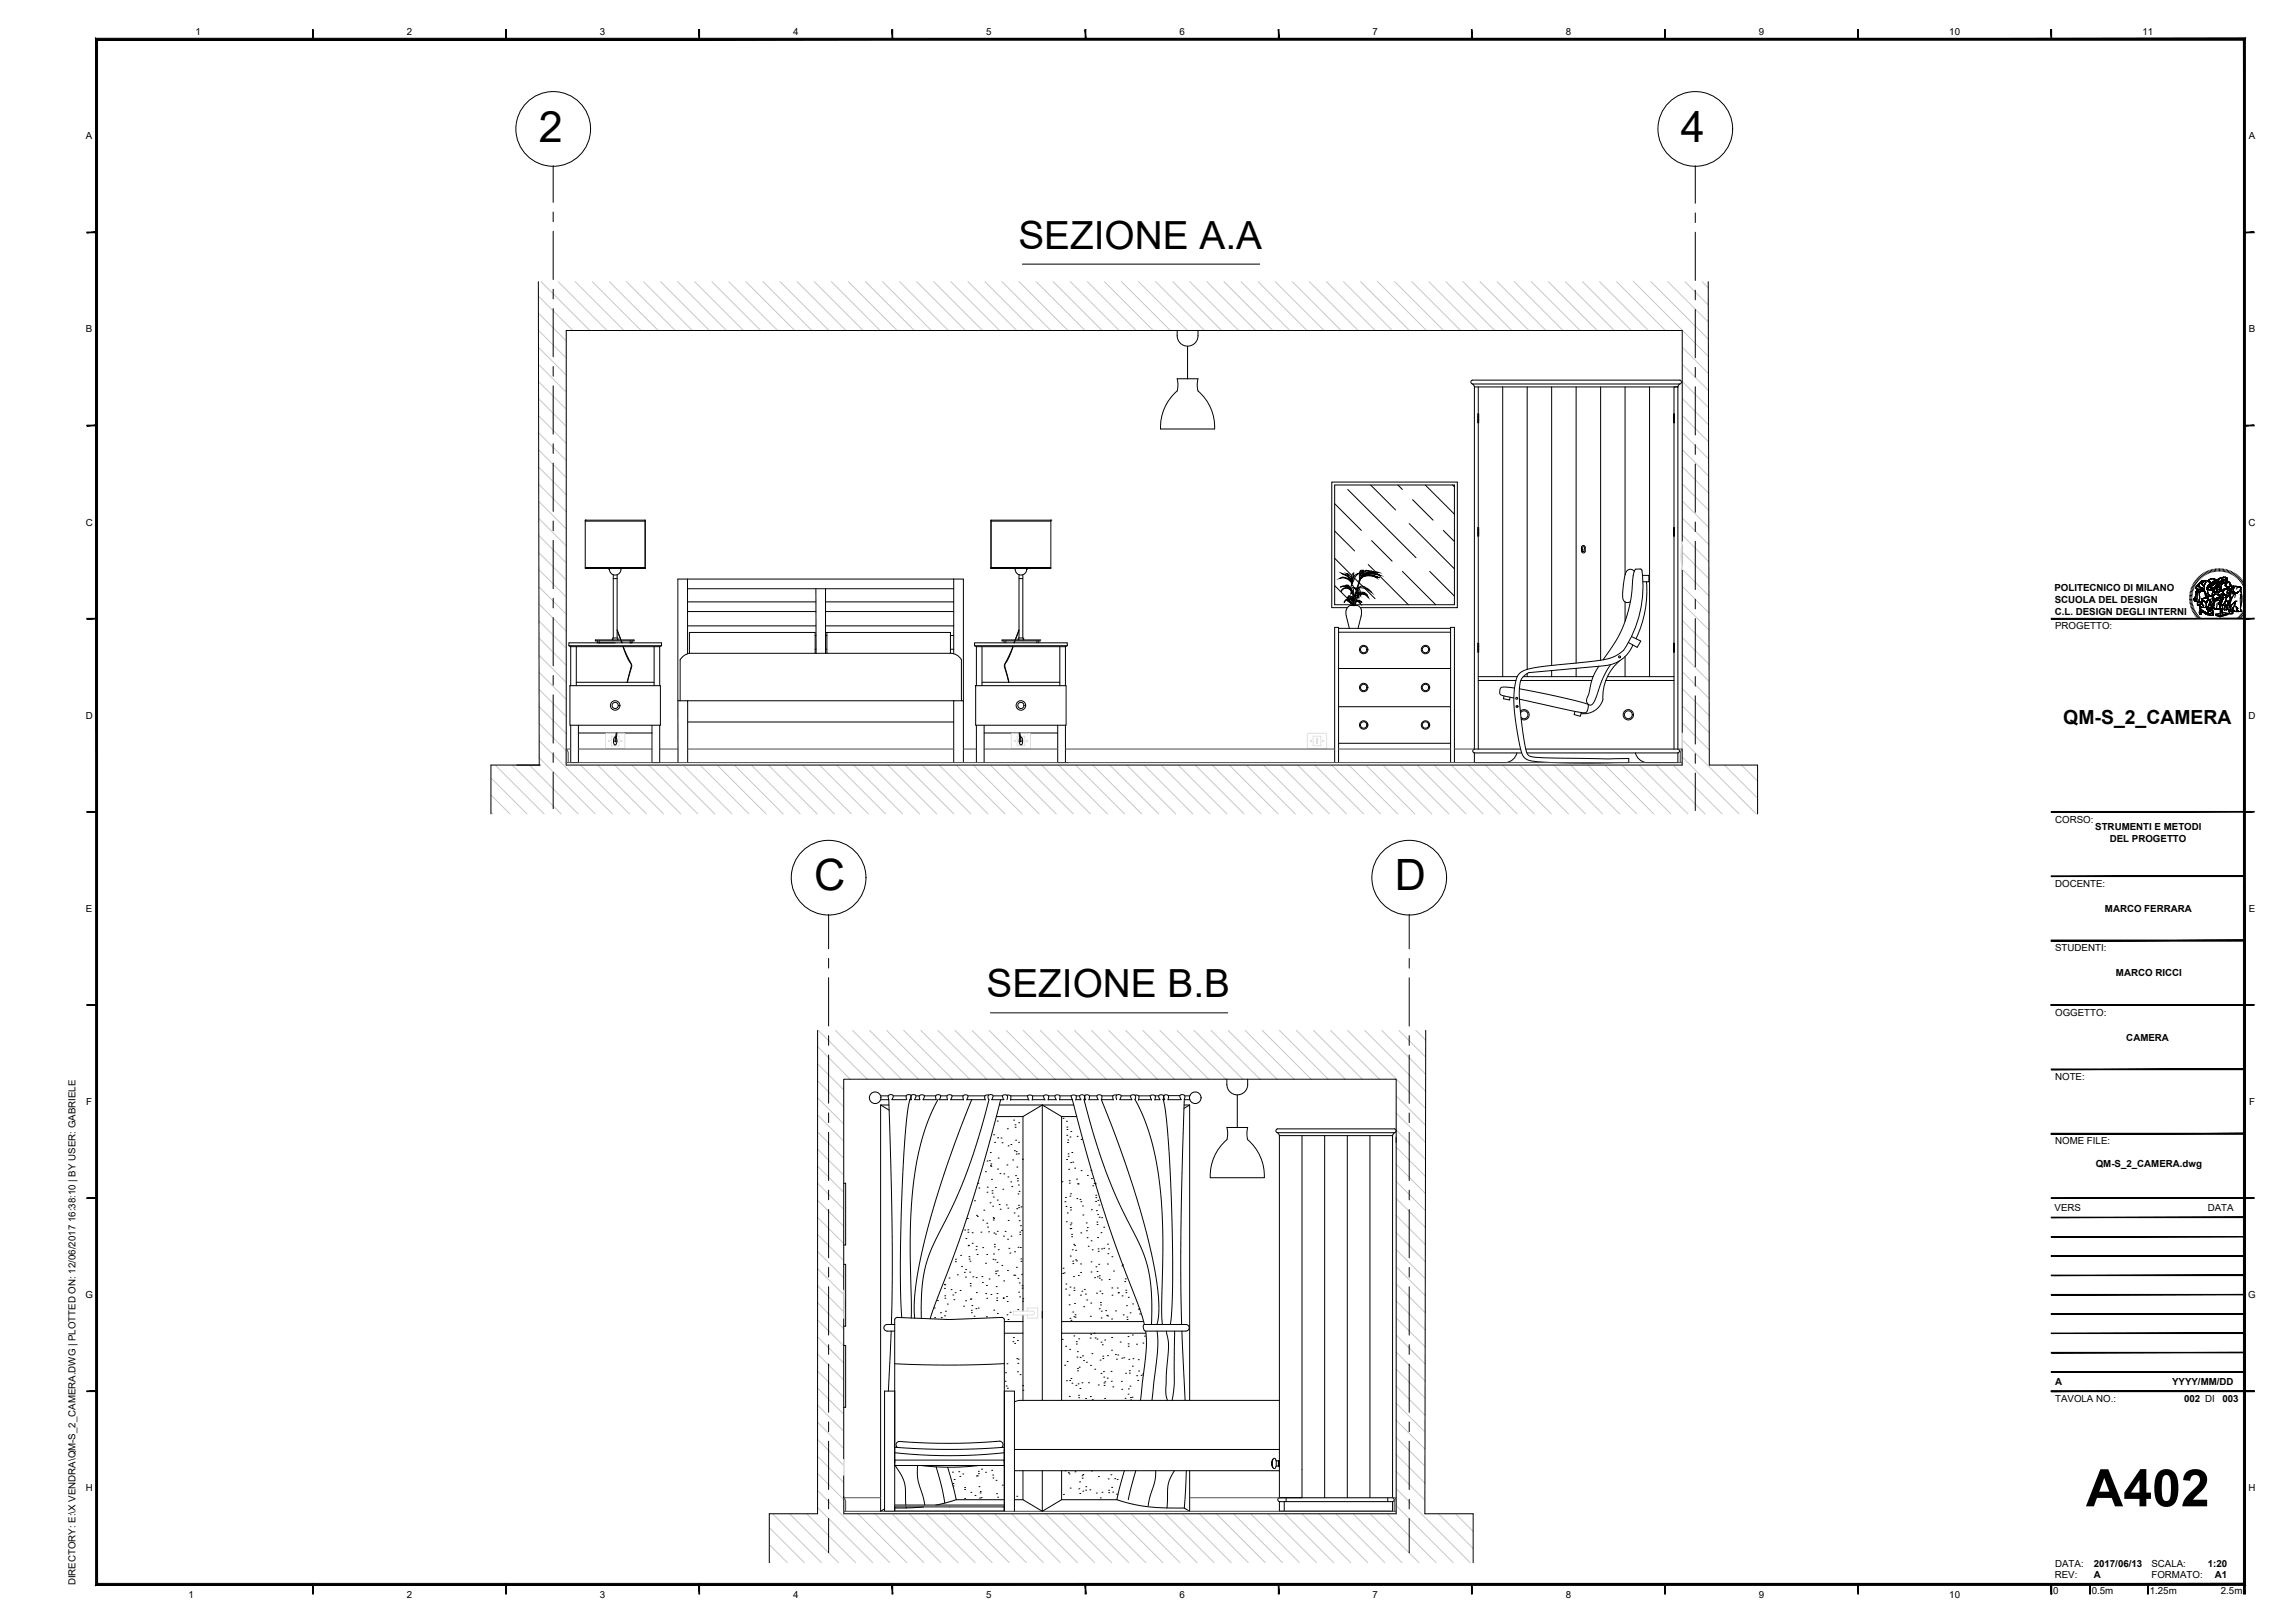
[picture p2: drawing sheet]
<svg xmlns="http://www.w3.org/2000/svg" width="594mm" height="420mm" viewBox="0 0 594 420" stroke-linecap="round" stroke-linejoin="round" font-family="sans-serif">
<defs><g id="words">
<text font-size="13.4" x="540" y="390">A402</text>
<g font-size="11.2">
<text x="139.5" y="36.7">2</text>
<text x="435.1" y="36.7">4</text>
<text x="210.8" y="230.5">C</text>
<text x="361.1" y="230.5">D</text>
</g>
<g font-size="10">
<text x="263.6" y="64.3">SEZIONE A.A</text>
<text x="255.4" y="258.2">SEZIONE B.B</text>
</g>
<text font-size="5" x="534.1" y="187.4">QM-S_2_CAMERA</text>
<g font-size="2.5">
<text x="50.6" y="9">1</text>
<text x="105.3" y="9">2</text>
<text x="155.3" y="9">3</text>
<text x="205.3" y="9">4</text>
<text x="255.3" y="9">5</text>
<text x="305.3" y="9">6</text>
<text x="355.3" y="9">7</text>
<text x="405.3" y="9">8</text>
<text x="455.3" y="9">9</text>
<text x="504.6" y="9">10</text>
<text x="554.6" y="9">11</text>
<text x="22.2" y="36.1">A</text>
<text x="582.1" y="36.1">A</text>
<text x="22.2" y="86.1">B</text>
<text x="582.1" y="86.1">B</text>
<text x="22.2" y="136.1">C</text>
<text x="582.1" y="136.1">C</text>
<text x="531.8" y="153.1">POLITECNICO DI MILANO</text>
<text x="531.9" y="159.1">C.L. DESIGN DEGLI INTERNI</text>
<text x="531.9" y="156.1">SCUOLA DEL DESIGN</text>
<text x="532" y="162.9">PROGETTO:</text>
<text x="22.2" y="186.1">D</text>
<text x="582.1" y="186.1">D</text>
<text x="532" y="213">CORSO:</text>
<text x="542.4" y="214.8">STRUMENTI E METODI</text>
<text x="546.1" y="217.9">DEL PROGETTO</text>
<text x="532" y="229.6">DOCENTE:</text>
<text x="22.2" y="236.1">E</text>
<text x="544.9" y="236.1">MARCO FERRARA</text>
<text x="582.1" y="236.1">E</text>
<text x="532" y="246.3">STUDENTI:</text>
<text x="547.7" y="252.7">MARCO RICCI</text>
<text x="532" y="262.9">OGGETTO:</text>
<text x="550.4" y="269.4">CAMERA</text>
<text x="532" y="279.6">NOTE:</text>
<text x="22.3" y="286.1">F</text>
<text x="582.2" y="286.1">F</text>
<text x="532" y="296.3">NOME FILE:</text>
<text x="542.5" y="302.2">QM-S_2_CAMERA.dwg</text>
<text x="531.9" y="313.6">VERS</text>
<text x="571.5" y="313.6">DATA</text>
<text x="22.1" y="336.1">G</text>
<text x="582" y="336.1">G</text>
<text x="532" y="358.6">A</text>
<text x="562.3" y="358.6">YYYY/MM/DD</text>
<text x="532" y="363.1">TAVOLA NO.:</text>
<text x="565.4" y="363.1">002 DI</text>
<text x="575.3" y="363.1">003</text>
<text x="22.2" y="386.1">H</text>
<text x="582.1" y="386.1">H</text>
<text x="532" y="405.6">DATA:</text>
<text x="542" y="405.5">2017/06/13</text>
<text x="556.9" y="405.6">SCALA:</text>
<text x="571.5" y="405.5">1:20</text>
<text x="19.5" y="410.4" transform="rotate(-90 19.5 410.4)">DIRECTORY: E:\X VENDRA\QM-S_2_CAMERA.DWG | PLOTTED ON: 12/06/2017 16:38:10 | BY USER: GABRIELE</text>
<text x="48.8" y="413.6">1</text>
<text x="105.3" y="413.6">2</text>
<text x="155.3" y="413.6">3</text>
<text x="205.3" y="413.6">4</text>
<text x="255.3" y="413.6">5</text>
<text x="305.3" y="413.6">6</text>
<text x="355.3" y="413.6">7</text>
<text x="405.3" y="413.6">8</text>
<text x="455.3" y="413.6">9</text>
<text x="504.6" y="413.6">10</text>
<text x="531.5" y="412.7">0</text>
<text x="531.9" y="408.5">REV:</text>
<text x="541.5" y="412.7">0.5m</text>
<text x="542" y="408.6">A</text>
<text x="556.5" y="412.7">1.25m</text>
<text x="556.9" y="408.6">FORMATO:</text>
<text x="573.4" y="408.6">A1</text>
<text x="574.9" y="412.7">2.5m</text>
</g>
</g></defs>
<!-- layer: A-FURN -->
<g fill="none" stroke="#c7c8ca" stroke-width=".26">
<path d="M139.4 76.6l8.9 9M140.1 72.9l12.6 12.7M144.5 72.9l12.6 12.7M148.9 72.9l12.6 12.7M153.3 72.9l12.7 12.7M157.7 72.9l12.7 12.7M162.2 72.9l12.6 12.7M166.6 72.9l12.6 12.7M171 72.9l12.6 12.7M175.4 72.9l12.7 12.7M179.8 72.9l12.7 12.7M184.3 72.9l12.6 12.7"/>
<path d="M188.7 72.9l12.6 12.7M193.1 72.9l12.6 12.7M197.5 72.9l12.6 12.7M201.9 72.9l12.7 12.7M206.4 72.9l12.6 12.7M210.8 72.9l12.6 12.7M215.2 72.9l12.6 12.7M219.6 72.9l12.6 12.7M224 72.9l12.7 12.7M228.4 72.9l12.7 12.7M232.9 72.9l12.6 12.7M237.3 72.9l12.6 12.7"/>
<path d="M241.7 72.9l12.6 12.7M246.1 72.9l12.7 12.7M250.5 72.9l12.7 12.7M255 72.9l12.6 12.7M259.4 72.9l12.6 12.7M263.8 72.9l12.6 12.7M268.2 72.9l12.7 12.7M272.6 72.9l12.7 12.7M277.1 72.9l12.6 12.7M281.5 72.9l12.6 12.7M285.9 72.9l12.6 12.7M290.3 72.9l12.7 12.7"/>
<path d="M294.7 72.9l12.7 12.7M299.2 72.9l12.6 12.7M303.6 72.9l12.6 12.7M308 72.9l12.6 12.7M312.4 72.9l12.7 12.7M316.8 72.9l12.7 12.7M321.3 72.9l12.6 12.7M325.7 72.9l12.6 12.7M330.1 72.9l12.6 12.7M334.5 72.9l12.7 12.7M338.9 72.9l12.7 12.7M343.4 72.9l12.6 12.7"/>
<path d="M347.8 72.9l12.6 12.7M352.2 72.9l12.6 12.7M356.6 72.9l12.6 12.7M361 72.9l12.7 12.7M365.4 72.9l12.7 12.7M369.9 72.9l12.6 12.7M374.3 72.9l12.6 12.7M378.7 72.9l12.6 12.7M383.1 72.9l12.7 12.7M387.5 72.9l12.7 12.7M392 72.9l12.6 12.7M396.4 72.9l12.6 12.7"/>
<path d="M400.8 72.9l12.6 12.7M405.2 72.9l12.7 12.7M409.6 72.9l12.7 12.7M414.1 72.9l12.6 12.7M418.5 72.9l12.6 12.7M422.9 72.9l19.3 19.3M427.3 72.9l14.9 14.9M431.7 72.9l10.5 10.5M436.2 72.9l6 6.1M440.6 72.9l1.6 1.6M139.4 81.1l7.2 7.2M139.4 85.5l7.2 7.2"/>
<path d="M139.4 89.9l7.2 7.2M139.4 94.4l7.2 7.1M139.4 98.8l7.2 7.2M435.5 89.9l6.7 6.8M435.5 94.3l6.8 6.8M435.5 98.7l6.8 6.8M139.4 103.2l7.2 7.2M139.4 107.6l7.2 7.2M139.4 112.1l7.2 7.1M139.4 116.5l7.2 7.1M435.5 103.1l6.8 6.9M435.5 107.6l6.8 6.8"/>
<path d="M435.5 112l6.8 6.8M435.5 116.4l6.8 6.9M139.4 120.9l7.2 7.2M139.5 125.3l7.1 7.2M139.5 129.8l7.1 7.1M139.5 134.2l7.1 7.1M139.5 138.6l7.1 7.1M435.5 120.8l6.8 6.9M435.5 125.2l6.8 6.9M435.5 129.7l6.8 6.8M435.5 134.1l6.8 6.9M435.5 138.5l6.8 6.9"/>
<path d="M139.5 143.1l7.1 7M139.5 147.5l7.1 7.1M139.5 151.9l7.1 7.1M139.5 156.3l7.1 7.1M435.5 142.9l6.9 6.9M435.5 147.3l6.9 7M435.5 151.8l6.9 6.9M435.5 156.2l6.9 6.9M139.5 160.8l7.1 7M139.5 165.2l7.1 7M139.5 169.6l7.1 7.1M139.5 174l7.1 7.1"/>
<path d="M139.5 178.5l7.1 7M435.5 160.6l6.9 6.9M435.5 165l6.9 7M435.5 169.4l6.9 7M435.5 173.9l6.9 6.9M435.5 178.3l6.9 7M128.2 198.1l12.6 12.6M132.6 198.1l12.7 12.6M137 198.1l12.7 12.6M139.5 182.9l7.1 7M139.6 187.3l7 7.1M139.6 191.8l18.9 18.9"/>
<path d="M139.6 196.2l14.5 14.5M150.3 198.1l12.6 12.6M154.7 198.1l12.7 12.6M159.1 198.1l12.7 12.6M163.6 198.1l12.6 12.6M168 198.1l12.6 12.6M172.4 198.1l12.6 12.6M176.8 198.1l12.6 12.6M181.2 198.1l12.7 12.6M185.6 198.1l12.7 12.6M190.1 198.1l12.6 12.6M194.5 198.1l12.6 12.6"/>
<path d="M198.9 198.1l12.6 12.6M203.3 198.1l12.7 12.6M207.7 198.1l12.7 12.6M212.2 198.1l12.6 12.6M216.6 198.1l12.6 12.6M221 198.1l12.6 12.6M225.4 198.1l12.7 12.6M229.8 198.1l12.7 12.6M234.3 198.1l12.6 12.6M238.7 198.1l12.6 12.6M243.1 198.1l12.6 12.6M247.5 198.1l12.7 12.6"/>
<path d="M251.9 198.1l12.7 12.6M256.4 198.1l12.6 12.6M260.8 198.1l12.6 12.6M265.2 198.1l12.6 12.6M269.6 198.1l12.7 12.6M274 198.1l12.7 12.6M278.5 198.1l12.6 12.6M282.9 198.1l12.6 12.6M287.3 198.1l12.6 12.6M291.7 198.1l12.7 12.6M296.1 198.1l12.7 12.6M300.6 198.1l12.6 12.6"/>
<path d="M305 198.1l12.6 12.6M309.4 198.1l12.6 12.6M313.8 198.1l12.6 12.6M318.2 198.1l12.7 12.6M322.7 198.1l12.6 12.6M327.1 198.1l12.6 12.6M331.5 198.1l12.6 12.6M335.9 198.1l12.6 12.6M340.3 198.1l12.7 12.6M344.7 198.1l12.7 12.6M349.2 198.1l12.6 12.6M353.6 198.1l12.6 12.6"/>
<path d="M358 198.1l12.6 12.6M362.4 198.1l12.7 12.6M366.8 198.1l12.7 12.6M371.3 198.1l12.6 12.6M375.7 198.1l12.6 12.6M380.1 198.1l12.6 12.6M384.5 198.1l12.7 12.6M388.9 198.1l12.7 12.6M393.4 198.1l12.6 12.6M397.8 198.1l12.6 12.6M402.2 198.1l12.6 12.6M406.6 198.1l12.7 12.6"/>
<path d="M411 198.1l12.7 12.6M415.5 198.1l12.6 12.6M419.9 198.1l12.6 12.6M424.3 198.1l12.6 12.6M428.7 198.1l12.7 12.6M433.1 198.1l12.7 12.6M435.5 182.7l6.9 7M435.5 187.1l7 7M435.5 191.5l19.1 19.2M435.5 196l14.7 14.7M446.4 198.1l8.6 8.5M450.8 198.1l4.2 4.1"/>
<path d="M127.1 201.4l9.3 9.3M127.1 205.8l4.9 4.9M127.1 210.2l.5 .5M211.6 271l8.5 8.4M211.6 275.4l6.8 6.7M211.6 279.8l6.8 6.8M211.8 266.7l12.7 12.7M216.3 266.7l12.6 12.7M220.7 266.7l12.6 12.7M225.1 266.7l12.7 12.7M229.5 266.7l12.7 12.7M233.9 266.7l12.7 12.7"/>
<path d="M238.4 266.7l12.6 12.7M242.8 266.7l12.6 12.7M247.2 266.7l12.6 12.7M251.6 266.7l12.7 12.7M256 266.7l12.7 12.7M260.5 266.7l12.6 12.7M264.9 266.7l12.6 12.7M269.3 266.7l12.6 12.7M273.7 266.7l12.7 12.7M278.1 266.7l12.7 12.7M282.6 266.7l12.6 12.7M287 266.7l12.6 12.7"/>
<path d="M291.4 266.7l12.6 12.7M295.8 266.7l12.7 12.7M300.2 266.7l12.7 12.7M304.7 266.7l12.6 12.7M309.1 266.7l12.6 12.7M313.5 266.7l12.6 12.7M317.9 266.7l12.7 12.7M322.3 266.7l12.7 12.7M326.8 266.7l12.6 12.7M331.2 266.7l12.6 12.7M335.6 266.7l12.6 12.7M340 266.7l12.7 12.7"/>
<path d="M344.4 266.7l12.7 12.7M348.9 266.7l20.1 20.2M353.3 266.7l15.7 15.8M357.7 266.7l11.3 11.4M362.1 266.7l6.9 7M366.5 266.7l2.6 2.6M211.6 284.2l6.8 6.8M211.6 288.6l6.8 6.8M211.6 293.1l6.8 6.7M211.6 297.5l6.8 6.7M361.4 283.7l7.6 7.6M361.4 288.1l7.6 7.6"/>
<path d="M361.4 292.5l7.6 7.6M361.4 297l7.6 7.6M211.6 301.9l6.8 6.8M211.6 306.3l6.8 6.8M211.6 310.7l6.8 6.8M211.6 315.2l6.8 6.7M211.6 319.6l6.8 6.7M361.4 301.4l7.6 7.6M361.4 305.8l7.6 7.6M361.4 310.2l7.6 7.6M361.4 314.6l7.6 7.6M361.4 319.1l7.6 7.5"/>
<path d="M211.6 324l6.8 6.8M211.6 328.4l7 7M211.6 332.8l7 7M211.6 337.2l6.8 6.8M361.4 323.5l7.5 7.5M361.4 327.9l7.5 7.5M361.4 332.3l7.5 7.6M361.4 336.7l7.5 7.6M211.6 341.7l6.8 6.7M211.6 346.1l6.8 6.8M211.6 350.5l6.8 6.8M211.6 354.9l6.8 6.8"/>
<path d="M211.6 359.3l6.8 6.8M361.4 341.2l7.5 7.5M361.4 345.6l7.5 7.5M361.4 350l7.5 7.5M361.4 354.4l7.5 7.5M361.4 358.8l7.5 7.5M211.6 363.8l6.8 6.7M211.6 368.2l6.8 6.7M211.6 372.6l6.8 6.8M211.6 377l6.8 6.8M361.4 363.3l7.5 7.4M361.4 367.7l7.5 7.4"/>
<path d="M361.4 372.1l7.5 7.5M361.4 376.5l7.4 7.5M199.1 395.4l9.1 9.1M199.1 399.9l4.7 4.6M200 391.9l12.6 12.6M204.4 391.9l12.7 12.6M208.8 391.9l12.7 12.6M211.6 381.4l6.8 6.8M211.6 385.9l18.7 18.6M211.6 390.3l14.3 14.2M222.1 391.9l12.6 12.6M226.5 391.9l12.6 12.6"/>
<path d="M230.9 391.9l12.7 12.6M235.3 391.9l12.7 12.6M239.8 391.9l12.6 12.6M244.2 391.9l12.6 12.6M248.6 391.9l12.6 12.6M253 391.9l12.7 12.6M257.4 391.9l12.7 12.6M261.9 391.9l12.6 12.6M266.3 391.9l12.6 12.6M270.7 391.9l12.6 12.6M275.1 391.9l12.7 12.6M279.5 391.9l12.7 12.6"/>
<path d="M284 391.9l12.6 12.6M288.4 391.9l12.6 12.6M292.8 391.9l12.6 12.6M297.2 391.9l12.7 12.6M301.6 391.9l12.7 12.6M306.1 391.9l12.6 12.6M310.5 391.9l12.6 12.6M314.9 391.9l12.6 12.6M319.3 391.9l12.7 12.6M323.7 391.9l12.7 12.6M328.2 391.9l12.6 12.6M332.6 391.9l12.6 12.6"/>
<path d="M337 391.9l12.6 12.6M341.4 391.9l12.7 12.6M345.8 391.9l12.7 12.6M350.3 391.9l12.6 12.6M354.7 391.9l12.6 12.6M359.1 391.9l12.6 12.6M361.4 380.9l7.4 7.5M361.4 385.4l19.2 19.1M361.4 389.8l14.8 14.7M372.3 391.9l9 9M376.8 391.9l4.5 4.6M381.2 391.9l.1 .1"/>
<path d="M199.1 404.3l.3 .2"/>
</g>
<!-- layer: A-WALL-FULL -->
<path d="M139.4 72.9l.2 125.2M442.2 72.9l.3 125.2h12.5v12.6M146.6 85.6h288.9v112.5h-288.9zM139.6 198.1h.1M139.6 198.1h-12.5v12.6M211.6 266.7v125.2h-12.5v12.6M369.1 266.7l-.3 125.2h12.5v12.6M361.4 391.9h-143v-112.5h143v112.5" fill="none" stroke="#000" stroke-width=".26"/>
<!-- layer: PAVIMENTAZIONE -->
<g fill="none" stroke="#4c4c4c" stroke-width=".26">
<path d="M146.6 198.1v-.7h288.9v.7M146.6 193.9v3.5M146.6 193.9h1.1M146.6 193.9l.5 1v2.5M149.7 193.9h19.1M170.8 193.9h4.7M178 193.9h68.9M249.4 193.9h3.3M254.7 193.9h19.1M275.8 193.9h69.7M346.5 193.9h29M376.5 193.9h5.2"/>
<path d="M435.5 193.9l-.5 1v2.5M435.5 193.9v3.5M435.5 193.9h-1.2M218.4 391.9v-.7h143v.7M218.4 387.7h9.6M218.4 387.7v3.5M218.4 387.7l.5 1v2.5M308 387.7h23.2M360.5 387.7h.9M361.4 387.7v3.5M361.4 387.7l-.5 1v2.5"/>
</g>
<!-- layer: A-FURN -->
<g fill="none" stroke="#000" stroke-width=".26">
<path d="M304.7 85.6a3.2 3.2 0 0 0 2.1 3.9 2.69 2.69 0 0 0 3.3-2.6v-1.3M307.4 89.6v8.5M381.2 98.4h53.6M381.2 99.4h53.6M381.2 98.4a.51 .51 0 0 0-.5 .5 .51 .51 0 0 0 .5 .5M381.2 99.4l.5 .8M434.8 99.4l-.5 .8M434.8 98.4a.51 .51 0 0 1 .5 .5 .51 .51 0 0 1-.5 .5M314.4 111.1h-14a12.3 12.3 0 0 1 4.3-9.9l.2-1.6-.2-1.5h5.4l-.2 1.5a2.43 2.43 0 0 0 1 2.3 12.3 12.3 0 0 1 3.5 9.2M382.5 107.2h.3v2.2h-.3zM382.5 107.9h.3M382.5 108.7h.3"/>
<path d="M382.7 100.2v93.7M389 100.2v75M395.3 100.2v73.1M401.7 100.2v72.1M408 100.2v71.5M414.3 100.2v70.7M420.7 100.2v48.6M427 100.2v75M433.2 107.2h.3v2.2h-.3zM433.2 107.9h.3M433.2 108.7h.3M434.3 100.2h-1v93.7"/>
<path d="M434.3 100.2h-52.6v93.7h11.9M434.3 100.2v93.7h-39.3M151.5 134.7v12.5h15.5v-12.5M151.5 134.7h.1M151.5 134.7h15.5M151.5 134.9h15.5M167 134.7v12.5v-.3h-15.5M256.5 134.9h15.5M272 134.7h.1M272 134.7h-15.5v12.5M272 134.7v12.5h-15.5M345.5 125.6h31v31h-31z"/>
<path d="M345.5 130.4l6.9 6.9M345.5 137.5l5.1 5.1M348.9 126.7l17.7 17.7M354.8 125.6l6.4 6.4M355.1 140l5.3 5.3M361.9 125.6l1.1 1.1M364.8 135.5l11.7 11.8M365.7 129.4l5.3 5.3M368.9 125.6l7.6 7.5M373.6 137.3l2.9 2.9M376 125.6l.5 .4M382.5 136.5v2.3h.3v-2.3"/>
<path d="M382.5 137.2h.3M382.5 137.9h.3M382.5 138h.3M433.2 136.5v2.3h.3v-2.3M433.2 137.2h.3M433.2 137.9h.3M433.2 138h.3M151.5 144.7h.1M157.6 147.2l.2 .1M157.8 147.2v.2M158.7 149.8h1.1M158.7 148.8v16.4"/>
<path d="M159.8 148.8v16.4M160.7 147.2a1.5 1.5 0 0 1-1.3 1.7 1.5 1.5 0 0 1-1.6-1.5M178 149.9h68.9M178 152.4h68.9M178 155.8h33.2M178 158.3h33.2M211.2 152.4l.1 16.7M213.7 152.4v16.7M213.7 155.8h33.2M213.7 158.3h33.2M246.9 149.9h2.5v31.5M246.9 149.9v19.3"/>
<path d="M262.8 147.2v.2M262.8 147.4a1.5 1.5 0 0 0 1.5 1.5 1.5 1.5 0 0 0 1.5-1.5M263.8 149.8h1M263.8 148.8v16.4M264.8 148.8v16.4M265.8 147.2v.2M265.9 147.2l-.1 .1M272 144.7h.1M272 146.9h-15.5v.3M345.5 144.5l4.4 4.5M345.5 151.6l4.3 4.3M347.2 148.4a3.2 3.2 0 0 1 2.4 1.8l-.7-1.5-.3-.2a1.31 1.31 0 0 1 1.2 1.4l.1 1.1a2.56 2.56 0 0 1 .5-2.7l-.5 2.7 .3-1.2a1.73 1.73 0 0 1 1.6-1.4 4.1 4.1 0 0 0-1.6 2.4l-.3 .8a2.27 2.27 0 0 0-3.1-1.9 2.13 2.13 0 0 1 3 .8l.2 .4a3.3 3.3 0 0 0-2.4-2.2z"/>
<path d="M348.8 157.3h-4.1v-32.5h32.5v32.5h-25.1M349 154.5l.4-.1 .7 .3 .2 .9M349.8 152.7a1.41 1.41 0 0 0-1.4-1.2l-.2 .2 .6-.1 1 1.1a2.02 2.02 0 0 0-2.8-.7 2.52 2.52 0 0 1 2.8 .8l-.9-.6a1.36 1.36 0 0 0-1.8 .9 1.53 1.53 0 0 1 2.7-.2M349.9 153.3l.4 1.7M350 153.2l.5 1.7M350.1 156.8l-.1-.4-1.4-1.1 1.4 1-1-1.2 1 1.2-.3-.6 .2-.3a1.21 1.21 0 0 1 .3 1.4M350.1 152.9l.4 1.6M350.2 149.3l.2 .2M350.3 152.8l.3 1.6M350.3 152.1l-.1-.5h-.4v1.1M350.6 149.7l5.3 5.3M351.1 152.6l-.1-.3-.6-.3a1.64 1.64 0 0 0-.7 1.7l.9-1.5 .4 .7-.2 1"/>
<path d="M351.1 153.6l-.5 3M351.2 153.4l.5 1M351.2 152.3l.1 .6 .9 1.4a2.3 2.3 0 0 0-.5-2l-.5-.1 .1 .5-.2 .6 .5 .3 .1 1.1-.7-1.2-.6 3.2v-1.6l-.2-.6-1-.3-.4 .7 .4-.3 .3 .1 .7 .6-.4-.3a1.82 1.82 0 0 0-1.9 1 1.41 1.41 0 0 1 2.2-.7l.1 1.5M351.4 153l-.5 .6a2.28 2.28 0 0 0-.4 1.8M351.5 152.3l.7 1.7M351.5 154.2l-.2 .4-.4 .1M351.5 154.1l-.5 .2M351.5 154.3l-.9 2.5M351.6 152.3a3.6 3.6 0 0 1 3.5 1.1l-1-1a1.89 1.89 0 0 0-2.7-.1M351.6 154.2l-.6 1.4 .5-.2 .4 .1 .7 .5-.9-.5-.7 .1 1 .2 .2 .6-.4-.5-.7-.3-.4 1.2M352.1 153.5a1.28 1.28 0 0 1 1.6 .3l-.8-.3-.8 .2M352.2 149.9l-.7 2.4"/>
<path d="M352.3 153.7a1.47 1.47 0 0 1 1.9 1 2.04 2.04 0 0 0-2-.9M352.3 147.8l-.2 .3-.1 1.3M352.3 159.5l-.8 3.2M352.4 159.5a2.12 2.12 0 0 0-1-2.7h-1.9a2.21 2.21 0 0 0-1 2.7l.8 3.2M352.5 147.7l-.3 .8v.6M352.6 149.4a5.1 5.1 0 0 1 4.5 .2l-1.6-.5 .8 .5-1.4-.5a3 3 0 0 0-2.8 .9l.9-1.3a1.13 1.13 0 0 1 1.2-1h-.8l-1.4 2.2 .9-2.3-.2 .3 .2 .2 .1-.1-.1-.4-.7 .1a2.5 2.5 0 0 0-.2 2.4l-.7 2.2M352.6 147.8l-.3 1.1M352.9 148.9a2.12 2.12 0 0 1 2.6-.9 2.65 2.65 0 0 0-2.5 1.1l1-.7a3.7 3.7 0 0 1 2.9-.2l-1.8 .1-1.7 .4 .8-.2a4.4 4.4 0 0 1 3.1 .4l-2.3-.3-1.7 .3-.7 .4M354.2 146.1l10.4 10.5M363 147.9l8.7 8.7M370.1 147.9l6.4 6.4M409.5 141.4a.48 .48 0 0 1 .5-.2 .48 .48 0 0 1 .4 .5v1a.49 .49 0 0 1-.5 .5 .49 .49 0 0 1-.5-.5z"/>
<path d="M409.6 141.6a.34 .34 0 0 1 .5 .1 .34 .34 0 0 1 0 .5v.6h-.4zM420.7 155.8v5M422.8 149.1h.1M423.1 147.9a1.36 1.36 0 0 0-1.6-.4 1.36 1.36 0 0 0-.8 1.3 14.9 14.9 0 0 0-.4 6.6 1.17 1.17 0 0 0 1.7 .3M425.2 149h1.6v1.6h-1.5M426.2 150.6a28.8 28.8 0 0 1-2.7 14.7M147.3 166.4h23.9v.8l-.4 .2h-23.1l-.4-.2zM147.3 167.2h23.9M147.5 177.5h23.4v10.3h-23.4zM147.7 167.4v10.1M149.2 176.6h20.1M149.2 167.4v10.1"/>
<path d="M154.1 165.7h10v.2h-10zM154.6 165.9v.5h.5v-.5M155.1 166.4h4.1M158.7 165.2h1.1M158.8 165.2l-.3 .2 .3 .3M159.8 163l1 2.7M159.8 163.2l.9 2.5M159.8 165.2l.2 .2-.2 .3M160.8 165.9l.2 .5M160.9 165.9l.2 .5M161.3 167.4l1.4 3.5a2.03 2.03 0 0 1 .4 2.7l-.8 3M161.3 167.4l1.2 2.8a3.8 3.8 0 0 1 1 2.6l-1.1 3.8"/>
<path d="M163.1 165.9v.5h.5v-.5M169.3 167.4v10.1M170.8 167.4v10.1M178 169.3v-19.4h-2.5v31.5h2.5v16M178 162h33.2M178.5 169.1l-1.4 .6-1 1.1v10.6M211 169.1v-5.4h-32.5v5.4h32.8M211 168.1h.2M211 164.5h.2M211.3 169.1h2.7M213.7 168.1h.3M213.7 162h33.2"/>
<path d="M213.7 164.5h.3M214 163.7h32v5.4h-32zM246 168.1h.9M246 164.5h.9M246 169.1a3.3 3.3 0 0 1 2.9 1.7v10.6M252.3 166.4h24v.8l-.5 .2h-23.1l-.4-.2zM252.3 167.2h24M252.6 177.5h23.4v10.3h-23.4zM252.7 167.4v10.1M254.2 167.4v10.1M254.2 176.6h20.1M259.9 165.9v.5"/>
<path d="M260.4 165.9v.5M261.1 176.6l-.6-2.2a3.3 3.3 0 0 1-.3-2.7l2-4.3-1.4 3.5a2.04 2.04 0 0 0-.4 2.7l.8 3M262.7 165.9l-.2 .5M263.8 163.2l-1 2.5M263.8 163l-1 2.7M263.8 165.2h1M263.8 165.2l-.3 .2 .3 .3M264.8 165.2l.2 .2-.2 .3M268.4 165.9v.5M268.9 165.9v.5M269.4 165.7h-10v.2h10M274.3 167.4v10.1"/>
<path d="M275.8 167.4v10.1M346.5 162.7h29M346.5 173.1h29M346.5 163.7h29M382.5 166.5h.3v2.3h-.3zM382.5 167.3h.3M382.5 168h.3M382.7 175.2h10.1M382.7 176.2h9.7M392.1 178.1l-1.9-.2a1.74 1.74 0 0 0-1.8 .3 1.31 1.31 0 0 0 0 1.5 1.31 1.31 0 0 0 1.3 .5l2.2 .5M393.3 178.3l7.6 1.5 7.8 1.8 2.4 .7v.8a1.22 1.22 0 0 1-1.5 1.4l-16.3-3.5M393.7 176.2h18.3"/>
<path d="M394.3 175.2h18.1M395.3 174.4v.8M401.7 173.6v1.6M408 176.2h.1M408 173v2.2M415 170.8a34.3 34.3 0 0 0 7.7-21.5l.3-1.2 .4-.8 1.5 .1a29.2 29.2 0 0 1-4.6 20.9 11 11 0 0 1-7.1 2.8l-9.7 1a27.8 27.8 0 0 0-9.5 1.7 4.6 4.6 0 0 0-1.9 4 48.5 48.5 0 0 0 1.3 15.3l.3 1a3.3 3.3 0 0 0 3.7 3l10.1 .4 14.1-.1v-1l-5.3 .1-9.1-.2a60.3 60.3 0 0 1-11.1-.5 2.35 2.35 0 0 1-1.2-2.3 59.3 59.3 0 0 1-1.4-16.7l.7-1.5 1.5-1.2 19.9-1.8M415.7 176.2h17.6M416.1 175.2h17.2M416.9 172.1a37.1 37.1 0 0 0-4 9l-.2 .5a1.08 1.08 0 0 1-1.5 .8 1.08 1.08 0 0 1-.4-1.7l.5-1.2a17 17 0 0 1 2.6-7M419.2 171.1a12.3 12.3 0 0 0-4.3 10 5.1 5.1 0 0 1-5.6 3.6M420.7 170v5.2M422.3 164.8l2.4 1.2-.9 1.6-2.3-1.3"/>
<path d="M422.7 167a8.5 8.5 0 0 1-7.1 5.3M433.2 166.5h.3v2.3h-.3zM433.2 167.3h.3M433.2 168h.3M433.2 168.8h.1M133.8 198.1h5.8M147.7 187.8v9.6h2v-9.6M149.7 189.8h19.1M159.4 190.8a1.34 1.34 0 0 0-.2 2.1 1.38 1.38 0 0 0 .3-1.9M159.5 189.8l-.2 2.2 .4-2.2M168.8 187.8v9.6h2v-9.6M175.5 181.4v16"/>
<path d="M178 181.4h68.9M178 186.9h68.9M246.9 197.4v-16h2.5v16M252.7 187.8v9.6M254.7 187.8v9.6M254.7 189.8h19.1M263.8 189.8l.3 2.2 .2-.1M264 189.8l.3 2.1M264.2 190.8a1.34 1.34 0 0 1 .2 2.1 1.38 1.38 0 0 1-.4-1.9M273.8 187.8v9.6h2.8M275.8 187.8v9.6M345.5 197.4v-35h1v35"/>
<path d="M346.5 192.4h29M346.5 183h29M375.5 197.4v-35h1v35M381.7 193.9a.51 .51 0 0 0-.5 .5 .51 .51 0 0 0 .5 .5M389.3 180.2l-.1 .7 1.6 .3 .1-.7M392.7 194.9l-.8 1.5-.9 .7-1.1 .3M393.6 184.1a1.34 1.34 0 0 1 1.8-.1 1.34 1.34 0 0 1 .2 1.8 1.34 1.34 0 0 1-1.8 .4M393.6 184.6a1.02 1.02 0 0 1 1.5-.4 1.02 1.02 0 0 1 .2 1.5 1.02 1.02 0 0 1-1.6 0M393.9 194.9h-12.2v2.5h8.2M395.3 194.9h39M407.7 184.2l-.2 .8 1.6 .4 .3-.9M423.3 194.9l.8 1.5 .9 .7 1.1 .3"/>
<path d="M434.3 193.9a.51 .51 0 0 1 .4 .5 .51 .51 0 0 1-.4 .5M434.3 194.9v2.5h-8.2M317.6 279.4v1.3M323 279.4a3.1 3.1 0 0 1-2.1 4 2.69 2.69 0 0 1-3.3-2.7M228 283.7h1.9M228 284.7h2.1M230.1 284.7a.77 .77 0 0 1 0-1.2 .77 .77 0 0 1 1.1 .2l-.3 1h3.6M230.1 284.7l.9 36.1-.3 22.1M231.2 283.7h3.4M234.7 284.7l-.1-.3a.68 .68 0 0 1 .3-1 .68 .68 0 0 1 1 .5l-.4 .8h.4v-.3a.68 .68 0 0 1 .2-1 .68 .68 0 0 1 1 .5l-.3 .8h1.3M235.6 284.6l-.7 3.1-.5 5-.9 15.1-.4 19.2 .1 9.4 .2 4.7M235.8 283.7h.1"/>
<path d="M237.1 283.7h.9M238.1 284.7a.77 .77 0 0 1 0-1.1 .77 .77 0 0 1 1.2 .1l-.4 1M239 284.7h3.3v-.3a.67 .67 0 0 1 .3-1 .67 .67 0 0 1 .9 .6l-.3 .7M239.3 283.7h2.9M242.9 284.6a64.5 64.5 0 0 0-7 27.3 397.2 397.2 0 0 0 0 27.8v1.5M243.2 284.7h2.1M243.5 283.7h1.7M245.3 284.7l-.1-.2a.68 .68 0 0 1 .3-1 .68 .68 0 0 1 .9 .4l-.3 .8M246.1 284.7h3.3M246.4 283.7h2.9M249.4 284.7l-.1-.2a.67 .67 0 0 1 .3-1 .67 .67 0 0 1 .9 .5l-.3 .7M250.3 284.7h4.7"/>
<path d="M250.5 283.7h4.5M251.6 284.6a224.8 224.8 0 0 0-14 44.9 42.9 42.9 0 0 0-.8 11.7M255.9 284.7a.78 .78 0 0 1 0-1.2 .78 .78 0 0 1 1.1 .1l-.3 1.1h3.1M255.9 283.5l-.2-.1a.75 .75 0 0 0-.9 .5 .75 .75 0 0 0 .2 .9M256 284.6l-2.7 10-3.1 9a162.4 162.4 0 0 1-8.6 18.6 39.3 39.3 0 0 0-3.1 19.1M257.1 283.7h2.4M259 284.7l-4.2 15.9-4.1 13.6-3.3 9.4-6.6 17.8M259.8 284.7l-.1-.2a.65 .65 0 0 1 .2-1.1 .65 .65 0 0 1 .9 .6l-.1 .7M260.6 283.5h.3a.75 .75 0 0 1 .8 .4 .75 .75 0 0 1-.2 .9M261.6 284.7h4.7M261.6 283.7h4.5M266.3 284.8l-.1-.3a.65 .65 0 0 1 .2-1 .65 .65 0 0 1 .9 .4l-.1 .9"/>
<path d="M267.2 284.7h3.2M267.2 283.7h3M270.5 284.8l-.1-.3a.65 .65 0 0 1 .2-1.1 .65 .65 0 0 1 .9 .6l-.2 .8M271.3 284.7h2.1M271.4 283.7h1.7M273.4 284.7l-.1-.2a.67 .67 0 0 1 .1-1.1 .67 .67 0 0 1 1 .4l-.2 .9M274.3 284.7h3.3l3.6 13.8 4.1 13.7 4.2 12.1 5.5 14.6 1.2 4M274.3 283.7h3M277.6 284.8l-.1-.3a.65 .65 0 0 1 .2-1 .65 .65 0 0 1 .9 .5l-.1 .8M278.5 284.7h1.3M278.5 283.7h1M279.8 284.7l-.1-.2a.65 .65 0 0 1 .2-1.1 .65 .65 0 0 1 .9 .6l-.2 .7"/>
<path d="M280.6 284.6l2.8 10.2 3.1 9.1a176.5 176.5 0 0 0 8.7 18.7 43 43 0 0 1 2.9 20.2M280.6 284.7h.4M280.7 283.7h.1M281 284.7l-.1-.2a.65 .65 0 0 1 .2-1.1 .65 .65 0 0 1 .9 .6l-.1 .7M281.9 284.7h2.4M282 283.7h2M284.3 284.7l-.2-.2a.65 .65 0 0 1 .2-1.1 .65 .65 0 0 1 1 .6l-.2 .7M285.1 284.6a225.1 225.1 0 0 1 14 45.3 33.3 33.3 0 0 1 .4 12.9M285.1 284.7h3.1M285.2 283.7h2.9M289 284.7a.78 .78 0 0 1 0-1.2 .78 .78 0 0 1 1.2 .1l-.3 1.1h3.1M289.1 283.5l-.3-.1a.75 .75 0 0 0-.8 .5 .75 .75 0 0 0 .2 .9"/>
<path d="M290.2 283.7h2.5M293 284.7l-.1-.2a.65 .65 0 0 1 .2-1.1 .65 .65 0 0 1 .9 .6l-.2 .7M293.8 284.6a62.9 62.9 0 0 1 6.8 25.7 362.4 362.4 0 0 1 .1 29.6l.2 2.8M293.8 283.5h.3a.75 .75 0 0 1 .8 .4 .75 .75 0 0 1-.2 .9M294.7 284.7h3.4M294.8 283.7h3M298.1 284.8l-.1-.3a.65 .65 0 0 1 .1-1 .65 .65 0 0 1 1 .4l-.2 .9M298.9 284.7h1.4M299 283.7h1M300.3 284.7l-.1-.2a.65 .65 0 0 1 .1-1.1 .65 .65 0 0 1 1 .6l-.2 .7M301 284.6l.7 3.1 .6 5.8 1 18.8 .3 18.7-.2 7.2-.4 4.7M301.1 284.7h.4"/>
<path d="M301.2 283.7h.1M301.5 284.7l-.1-.2a.67 .67 0 0 1 .1-1.1 .67 .67 0 0 1 1 .4l-.2 .9M302.3 284.7h3.4l-.1-.3a.65 .65 0 0 1 .2-1 .65 .65 0 0 1 .9 .6l-.1 .7M302.4 283.6h3M306.6 284.7l-.9 33.4v12.2l.2 12.6M306.6 284.7h1.4M306.6 283.7h1.4M317.6 291.9h5.4l-.2 1.6a2.41 2.41 0 0 0 .9 2.2 12.3 12.3 0 0 1 3.6 9.2h-14a12.4 12.4 0 0 1 4.3-9.9l.2-1.5-.2-1.6M320.3 283.4v8.5M330.7 293.2h30.3M330.7 293.2l.5 .8M330.7 293.2a.51 .51 0 0 1-.4-.5 .51 .51 0 0 1 .4-.5h30.3a.51 .51 0 0 1 .4 .5 .51 .51 0 0 1-.4 .5"/>
<path d="M337 294v93.7h-5.8M342.9 294v93.7M348.8 294v93.7M354.6 294v93.7M361 293.2l-.5 .8M361.4 294.4v1.3M218.4 306.3h.5v16h-.5M218.4 327.3h.5v16h-.5M218.4 348.3h.5v16h-.5M230.7 344.6l-.7 15.5M231.6 342.9h-2a.85 .85 0 0 0-.8 .8 .85 .85 0 0 0 .8 .9h2M232.2 341.1l13.6 .5 13.6-.5"/>
<path d="M232.3 341l-.4 .2-.3 .4v37.1M259.3 341l.4 .2 .3 .4v49.6v-31.1h2.6l-.1 31.1M260 353a284 284 0 0 1-28.4 .1M296.1 343l10.9-.1a.85 .85 0 0 1 .8 .8 .85 .85 0 0 1-.8 .9h-10.4l-.6-.5zM296.6 344.6a53.2 53.2 0 0 1-.9 13.4l-.5 4.5M299.5 344.6a53.8 53.8 0 0 1-.8 13.4l-.5 4.5M301.9 344.6a18.1 18.1 0 0 1 .3 8.3 29.6 29.6 0 0 0-.1 9.4l.1 .2M304 344.6v4.9a72.8 72.8 0 0 1-.6 13M305.9 344.6l.9 17.9M229 360.1h2.6v31.1h-2.6zM231.6 376.1a132.4 132.4 0 0 0 28.4 0M231.6 374.7a179.7 179.7 0 0 0 28.4 0"/>
<path d="M231.6 378h28.4v1.4h-28.4zM231.7 379.4a11 11 0 0 1 2.7 8.7l.1 1.5M232.3 374.7a.86 .86 0 0 1-.3-.9 .86 .86 0 0 1 .8-.6 173.1 173.1 0 0 0 26.3-.1l.4 .4 .1 .5-.3 .7M237.5 379.4a15.1 15.1 0 0 0 1.4 7.8l.5 2.4M238.4 379.4a62.7 62.7 0 0 0 15 0M242.3 379.7l1.4 4.9 .9 4.5M245.3 379.8l2.2 8.4-5.3 1.4M257.7 373.2h.1M262.6 375.2h68.6M329.5 377.8l-.2 .8 .2 1.3M329.5 377.8a1.61 1.61 0 0 0 0 2.1M330.2 377.8a1.94 1.94 0 0 1-.3 2.4l-.4-.3"/>
<path d="M330.2 377.8l-.4-.3-.3 .3M330.3 378.1h.6M330.3 379.6h.6M330.9 378.1h.3v1.5h-.3zM331.2 362.5h-67.1l-1.5 .4M231.6 390.1h28.4v1.1h-28.4zM231.6 389.6h28.4M234.5 390.1l.1 .3M239.1 390.1l-7.5 .3M262.6 380.7h68.6M291 380.7l-1.9 7.5a45.6 45.6 0 0 0 17.5 2.2l.5-9.7M294 380.7l-1.9 7.5"/>
<path d="M299.2 380.7a14.9 14.9 0 0 1-1.5 6.5l-.5 2.6M304 380.7a10 10 0 0 0-1.8 7.4l-.1 2.3M331.2 387.7v-93.7h29.3v93.7M331.2 388.7v2.5h28.7M331.2 387.7h29.3M331.2 388.7h29.3M331.2 387.7a.51 .51 0 0 0-.4 .5 .51 .51 0 0 0 .4 .5M332.4 388.7v2.5h28.1v-2.5M332.9 387.7v1M359.2 387.7v1M360.5 387.7a.51 .51 0 0 1 .4 .5 .51 .51 0 0 1-.4 .5"/>
<circle cx="353" cy="178" r="1.08"/>
<circle cx="353" cy="168.2" r="1.08"/>
<circle cx="353" cy="168.2" r=".83"/>
<circle cx="353" cy="178" r=".83"/>
<circle cx="369" cy="168.2" r="1.08"/>
<circle cx="369" cy="178" r="1.08"/>
<circle cx="369" cy="168.2" r=".83"/>
<circle cx="369" cy="178" r=".83"/>
<circle cx="419.2" cy="170.1" r=".25"/>
<circle cx="159.2" cy="182.6" r="1.23"/>
<circle cx="159.2" cy="182.6" r=".8"/>
<circle cx="264.3" cy="182.6" r="1.23"/>
<circle cx="264.3" cy="182.6" r=".8"/>
<circle cx="353" cy="187.7" r="1.08"/>
<circle cx="353" cy="187.7" r=".83"/>
<circle cx="369" cy="187.7" r="1.08"/>
<circle cx="369" cy="187.7" r=".83"/>
<circle cx="392.6" cy="180.8" r=".25"/>
<circle cx="392.7" cy="182.9" r=".25"/>
<circle cx="421.5" cy="185" r="1.34"/>
<circle cx="421.5" cy="185" r="1.02"/>
<circle cx="226.5" cy="284.2" r="1.5"/>
<circle cx="309.4" cy="284.2" r="1.5"/>
</g>
<!-- layer: ACCESSORI -->
<g fill="none" stroke="#e1e1e1" stroke-width=".26">
<path d="M435.5 140.2v7.2a18.8 18.8 0 0 1 0-7.2zM157.5 191.8h.3M157.7 191.7v.3M159.4 190.6l-1.2 .1 .1 2.4 1.9-.1v-2.3l-.6-.1M159.5 189.8h-2.4l-.3 .3-.1 3.4 .2 .3h4.5l.3-.2v-3.5l-.3-.3h-1.7M160.7 191.8h.3M160.8 191.7v.3M261.9 189.9h4.8v3.8l-.3 .1h-4.5l-.1-.3zM262.5 191.8h.3M262.7 191.7v.3M263.3 190.6h2l-.1 2.4h-1.9zM265.7 191.8h.3"/>
<path d="M265.8 191.7v.3M338.5 189.9h4.7l.2 .3v3.5l-.3 .1h-4.5l-.2-.3zM339.2 191.8h.3M339.3 191.7v.3M339.9 190.6h2v2.4h-2zM340.8 191.4l.2 .1v-.4l-.2 .1v.2M340.8 192.3l.1-.2 .1 .2M340.8 192.3l.1 .3 .1-.3M342.3 191.8h.3M342.5 191.7v.3M435.3 189.8h.2v4h-.2zM218.4 334a18.8 18.8 0 0 1 0 7.2z"/>
<path d="M262.3 339.4h5a.5 .5 0 0 1 .5 .5 .5 .5 0 0 1-.5 .5h-5zM266 339.4v-.8h2.6v2.6h-2.6v-.8M218.4 377.9h.2v4h-.2z"/>
<circle cx="157.7" cy="191.8" r=".15"/>
<circle cx="160.8" cy="191.8" r=".15"/>
<circle cx="262.7" cy="191.8" r=".15"/>
<circle cx="265.9" cy="191.8" r=".15"/>
<circle cx="339.3" cy="191.8" r=".15"/>
<circle cx="340.9" cy="191.8" r=".15"/>
<circle cx="342.5" cy="191.8" r=".15"/>
</g>
<!-- layer: G-ANNO-DIM -->
<g fill="none" stroke="#000" stroke-width=".26">
<path d="M143.2 42.9v9.5M143.2 54.9v2.5M143.2 59.9v12.5M438.8 42.9v9.7M438.8 55.1v2.5M143.2 74.9v2.5M143.2 79.9v12.5M264.6 68.4h61.5M438.8 60.1v12.5M438.8 75.1v2.5M143.2 94.9v2.5M143.2 99.9v12.5"/>
<path d="M438.8 80.1v12.5M438.8 95.1v2.5M143.2 114.9v2.5M143.2 119.9v12.5M438.8 100.1v12.5M438.8 115.1v2.5M143.2 134.9v2.5M143.2 139.9v12.5M438.8 120.1v12.5M438.8 135.1v2.5M143.2 154.9v2.5M143.2 159.9v12.5"/>
<path d="M438.8 140.1v12.5M438.8 155.1v2.5M143.2 174.9v2.5M143.2 179.9v12.5M438.8 160.1v12.5M438.8 175.1v2.5M143.2 194.9v2.5M143.2 199.9v9.5M438.8 180.1v12.5M438.8 195.1v2.5M438.8 200.1v9.7M214.5 236.7v8.9"/>
<path d="M364.8 236.7v8.9M214.5 248.1v2.5M214.5 253.1v12.5M364.8 248.1v2.5M364.8 253.1v12.5M214.5 268.1v2.5M214.5 273.1v12.5M256.4 262.2h61.4M364.8 268.1v2.5M364.8 273.1v12.5M214.5 288.1v2.5M214.5 293.1v12.5"/>
<path d="M364.8 288.1v2.5M364.8 293.1v12.5M214.5 308.1v2.5M214.5 313.1v12.5M364.8 308.1v2.5M364.8 313.1v12.5M214.5 328.1v2.5M214.5 333.1v12.5M364.8 328.1v2.5M364.8 333.1v12.5M214.5 348.1v2.5M214.5 353.1v12.5"/>
<path d="M364.8 348.1v2.5M364.8 353.1v12.5M214.5 368.1v2.5M214.5 373.1v12.5M364.8 368.1v2.5M364.8 373.1v12.5M214.5 388.1v2.5M214.5 393.1v8.9M364.8 388.1v2.5M364.8 393.1v8.9"/>
<circle cx="143.2" cy="33.4" r="9.7"/>
<circle cx="438.8" cy="33.4" r="9.7"/>
<circle cx="214.5" cy="227.2" r="9.7"/>
<circle cx="364.8" cy="227.2" r="9.7"/>
</g>
<!-- layer: A-DOOR-FULL -->
<g fill="none" stroke="#000" stroke-width=".26">
<path d="M228 286.1l2.2 1.3M230.1 286.1h-2.1v105.1l1-.6M256.3 298.4h.1M257.2 293.8h.1M257.5 295.7h.1M257.9 289.1h6.9M258.1 290.2h.1M258.2 294.6h.1M258.4 299.8h.1M258.7 286.1h19.2M259.1 294.6h.1M259.4 295.8h.1"/>
<path d="M260.7 292.2h.1M261 296.6h.1M261.7 296.3h.1M262.4 290h.1M262.6 297.9h.1M262.7 291.2h.1M262.8 291.8h.1M262.9 295.2h.1M263 298.1h.1M263.1 298.8h.1M263.6 298.7h.1M263.7 295.7h.1"/>
<path d="M263.7 290.7h.1M264.8 289.1l5-3 5 3M264.8 289.1v50.3M269.8 286.1v76.4M274.8 289.1h3.9M274.8 289.1v73.4M275.2 289.5h.1M276.1 290.3h.1M276.1 293.9h.1M276.2 291.8h.1M276.2 292.4h.1M276.3 295.8h.1"/>
<path d="M276.4 295.1h.1M276.5 298.7h.1M276.5 299.3h.1M277 294.3h.1M277.2 292.9h.1M277.4 298.4h.1M278.8 294.2h.1M279.9 295h.1M306.5 286.1h1.5M308 286.1v76.4M308 286.1l-1.5 .8M249.7 318.4h.1"/>
<path d="M250.4 315.4h.1M250.5 318.4h.1M250.5 319h.1M251.7 319.1h.1M252.3 310.8h.1M252.8 314.6h.1M253 314.9h.1M253.1 306.3h.1M253.4 307.5h.1M253.9 319h.1M254.4 315.9h.1M254.7 313.3h.1"/>
<path d="M255.1 303.3h.1M255.4 316.7h.1M255.5 308.6h.1M255.5 300.6h.1M255.6 307.3h.1M255.6 317.7h.1M255.9 318.9h.1M256.1 300.5h.1M256.3 311.4h.1M256.4 301.7h.1M256.5 301.3h.1M256.5 301.9h.1"/>
<path d="M256.7 305.3h.1M256.8 308.3h.1M256.8 308.9h.1M257 312.3h.1M257.1 315.2h.1M257.1 315.8h.1M257.1 309.9h.1M257.2 315.5h.1M257.3 319.2h.1M257.7 307.4h.1M257.7 319.5h.1M258.1 318.8h.1"/>
<path d="M258.2 310.7h.1M258.2 302.6h.1M258.6 311.8h.1M258.8 303.8h.1M258.9 313h.1M259.6 307.9h.1M259.8 303.9h.1M260.2 318.8h.1M260.5 311.9h.1M260.7 301.6h.1M260.9 312.8h.1M260.9 304.7h.1"/>
<path d="M261 315.9h.1M261.6 306h.1M261.9 307.2h.1M262.1 300.3h.1M262.5 314h.1M262.9 304.3h.1M263.2 312.9h.1M263.2 302.1h.1M263.3 305.1h.1M263.4 305.7h.1M263.5 309.1h.1M263.5 314.8h.1"/>
<path d="M263.6 306.8h.1M263.6 312h.1M263.7 312.6h.1M263.8 308.4h.1M263.8 316h.1M264 319h.1M264 319.6h.1M264.1 317.3h.1M264.3 312.4h.1M264.4 318.5h.1M264.6 300.1h.1M274.9 305.9h.1"/>
<path d="M275.7 311.1h.1M275.8 310h.1M275.9 312.3h.1M276 316.3h.1M276.1 300.2h.1M276.3 314h.1M276.6 302.7h.1M276.8 305.7h.1M276.8 306.3h.1M277 309.7h.1M277 318.1h.1M277 317.1h.1"/>
<path d="M277.1 312.6h.1M277.1 313.2h.1M277.1 309h.1M277.1 301h.1M277.2 318.1h.1M277.2 316.6h.1M277.4 319.5h.1M277.7 300.9h.1M278.2 302.4h.1M278.7 305.2h.1M278.7 310.3h.1M278.9 306.5h.1"/>
<path d="M279.1 306.5h.1M279.6 310.5h.1M279.8 319.2h.1M279.8 311.1h.1M279.8 303.1h.1M280.2 312.2h.1M280.3 314.5h.1M281.2 316.6h.1M281.2 318.6h.1M281.4 317.8h.1M281.5 304.3h.1M282.4 303h.1"/>
<path d="M282.5 313.2h.1M282.5 305.1h.1M282.9 307h.1M283.2 306.3h.1M283.5 306.5h.1M283.6 311h.1M283.6 309.4h.1M283.7 310h.1M283.8 313.4h.1M283.9 316.4h.1M284 317h.1M284.1 314.4h.1"/>
<path d="M284.2 310.7h.1M284.4 312h.1M284.5 315.1h.1M285 319.1h.1M285.2 315.2h.1M285.7 317.7h.1M241.8 338.6h.1M242.7 336.7h.1M243.5 339.8h.1M244.4 332.5h.1M244.5 333.5h.1M244.6 332.6h.1"/>
<path d="M244.6 335.5h.1M244.6 336.1h.1M244.7 339.4h.1M245.2 337.6h.1M245.7 330.8h.1M246.2 333.9h.1M246.6 335.2h.1M246.9 336.5h.1M247.2 334.6h.1M247.3 326.6h.1M247.3 326h.1M247.8 330h.1"/>
<path d="M248.5 334.1h.1M248.7 325h.1M248.9 327.9h.1M249.4 338.1h.1M249.6 329.4h.1M249.9 330.6h.1M249.9 336.7h.1M250 328.7h.1M250 320.6h.1M250.6 322.5h.1M250.7 322.4h.1M250.8 325.3h.1"/>
<path d="M250.9 325.9h.1M251 329.3h.1M251.1 326.5h.1M251.1 332.3h.1M251.2 332.9h.1M251.2 336.3h.1M251.3 336.3h.1M251.4 339.2h.1M251.5 339.8h.1M251.6 338h.1M251.7 321.9h.1M251.8 330.6h.1"/>
<path d="M252.6 338.8h.1M252.6 323.5h.1M252.7 330.7h.1M252.7 322.7h.1M252.7 334.6h.1M252.9 324.8h.1M253.2 338.6h.1M254.2 330.5h.1M254.3 332h.1M254.4 323h.1M255.1 327h.1M255.2 334.9h.1"/>
<path d="M255.4 332.8h.1M255.4 324.8h.1M255.4 336.1h.1M256 331.1h.1M256.5 335.1h.1M257 326h.1M257.2 324.6h.1M257.2 339.2h.1M257.4 322.1h.1M257.4 322.8h.1M257.6 326.1h.1M257.7 329.1h.1"/>
<path d="M257.7 329.7h.1M257.9 333.1h.1M258 336h.1M258 336.7h.1M258.1 334.9h.1M258.1 326.8h.1M258.1 329h.1M258.4 323.5h.1M258.4 330.2h.1M259.3 327.6h.1M259.7 336.1h.1M259.7 336h.1"/>
<path d="M259.8 320h.1M259.8 331.6h.1M260.5 335.7h.1M260.7 336.9h.1M260.8 328.9h.1M260.8 320.8h.1M261.2 323.2h.1M261.4 324.4h.1M261.5 339.7h.1M261.7 320h.1M262.4 330.1h.1M262.6 324.1h.1"/>
<path d="M262.7 330.1h.1M263.1 328.1h.1M263.4 339h.1M263.5 330.9h.1M263.5 322.9h.1M263.7 334.5h.1M263.8 332.1h.1M263.9 335.7h.1M264.1 323h.1M264.3 325.9h.1M264.3 326.5h.1M264.4 329.9h.1"/>
<path d="M264.6 332.8h.1M264.6 333.5h.1M264.7 336.8h.1M264.7 336.2h.1M275.1 329.7h.1M275.2 328.3h.1M275.4 329.5h.1M275.8 333.7h.1M275.9 332.4h.1M276.7 335.3h.1M276.8 337.8h.1M277 333.2h.1"/>
<path d="M277 325.2h.1M277.4 320.2h.1M277.6 323.5h.1M277.7 326.5h.1M277.7 339.7h.1M277.7 327.1h.1M277.9 330.5h.1M277.9 322.1h.1M278 333.4h.1M278 334.1h.1M278.2 337.4h.1M278.2 322.4h.1"/>
<path d="M278.4 326.2h.1M278.4 323.7h.1M278.7 326.4h.1M279.1 330.2h.1M279.7 335.3h.1M279.7 327.2h.1M279.7 329.4h.1M280.1 334.3h.1M280.5 338.3h.1M280.7 333.8h.1M281 335h.1M281.3 336.5h.1"/>
<path d="M281.4 320.4h.1M281.7 322.6h.1M282.3 337.3h.1M282.4 326.7h.1M282.4 329.3h.1M282.4 321.2h.1M282.7 323.5h.1M283.3 330.8h.1M283.7 327.9h.1M283.8 334.8h.1M284 329.2h.1M284 330.5h.1"/>
<path d="M284.1 320.4h.1M284.2 323.3h.1M284.3 323.9h.1M284.4 327.3h.1M284.6 338.8h.1M284.6 330.3h.1M284.6 330.9h.1M284.7 334.2h.1M284.8 337.2h.1M284.9 337.8h.1M285.1 339.4h.1M285.1 331.3h.1"/>
<path d="M285.2 323.3h.1M285.2 334.9h.1M285.7 323.2h.1M286.2 339.3h.1M286.6 327.2h.1M286.7 322.1h.1M286.8 324.6h.1M287 323.3h.1M287.1 331.2h.1M287.8 333.4h.1M287.8 325.3h.1M287.9 335.3h.1"/>
<path d="M288.2 329h.1M288.8 339.4h.1M289.2 333.4h.1M289.4 334.7h.1M289.5 334.7h.1M290.4 327.7h.1M290.5 335.5h.1M290.5 327.4h.1M291.1 331.8h.1M291.3 331.1h.1M291.4 334h.1M291.4 334.6h.1"/>
<path d="M291.6 338h.1M292.1 335.8h.1M292.5 339.9h.1M293.2 337.6h.1M294.7 338.9h.1M294.8 338.8h.1M241.9 341.1h.1M243.6 341.1h.1M244.5 340.6h.1M252.2 340.7h.1M255.3 340.9h.1M258.2 340h.1"/>
<path d="M260 342.1h4.8M260 345.1h4.8M260.2 357.6h.1M260.3 355.4h.1M260.5 358.8h.1M260.7 353h.1M260.7 340.4h.1M260.8 359.4h.1M260.9 341.6h.1M262.2 347.3h.1M262.3 346.2h.1M262.7 347.8h.1"/>
<path d="M263.2 351.7h.1M263.4 355.1h.1M263.4 347h.1M263.5 352.9h.1M263.6 351.9h.1M264.1 355.9h.1M264.7 358.7h.1M264.8 359.9h.1M264.8 340.4v22.1M274.8 342.1h21.3M274.8 345.1h21.8M275 346.7h.1"/>
<path d="M275.6 353.4h.1M275.9 348.5h.1M276.1 357.4h.1M276.2 352.5h.1M276.9 357.4h.1M276.9 349.3h.1M277 341.3h.1M277.2 356.9h.1M277.2 341.8h.1M277.5 358.1h.1M278 345.8h.1M278 340.9h.1"/>
<path d="M278.3 340.4h.1M278.3 341h.1M278.5 358.6h.1M278.6 347.3h.1M278.6 347.9h.1M278.8 351.3h.1M278.9 349.9h.1M278.9 354.3h.1M278.9 354.9h.1M279.1 358.3h.1M279.2 346.6h.1M279.4 353.9h.1"/>
<path d="M279.5 359.4h.1M279.6 351.4h.1M280.1 358h.1M280.2 351h.1M280.5 352.2h.1M281.2 352.7h.1M281.8 358h.1M282.2 346.4h.1M282.2 340.8h.1M282.3 353.5h.1M282.3 345.4h.1M282.6 350.4h.1"/>
<path d="M283.2 345.1h.1M283.4 354.5h.1M283.5 346.4h.1M284 346.7h.1M284.3 358.5h.1M284.8 352.1h.1M285 355.5h.1M285 347.5h.1M285 341.2h.1M285.3 348.1h.1M285.5 351.1h.1M285.5 351.7h.1"/>
<path d="M285.6 355.1h.1M285.7 356.5h.1M285.8 358h.1M285.8 358.7h.1M285.9 346.9h.1M286 357.7h.1M286.5 340.5h.1M286.6 356.8h.1M286.7 350.9h.1M286.7 340.7h.1M287.6 355h.1M287.7 357.6h.1"/>
<path d="M287.7 349.5h.1M287.7 341.5h.1M287.8 346.2h.1M288.1 359h.1M288.7 350.6h.1M289 351.9h.1M289.3 350.8h.1M290 347.4h.1M290.3 357.6h.1M290.4 359.7h.1M290.4 351.6h.1M290.8 340.4h.1"/>
<path d="M290.9 351.5h.1M291.4 355.5h.1M291.7 341h.1M291.7 341.6h.1M292 346h.1M292 347.9h.1M292 348.5h.1M292.1 359.6h.1M292.2 351.9h.1M292.3 354.8h.1M292.4 355.5h.1M292.5 358.8h.1"/>
<path d="M293.1 353.7h.1M293.1 345.6h.1M293.3 351.7h.1M294.2 348h.1M294.2 356.1h.1M294.5 357.4h.1M294.7 352h.1M294.7 354.9h.1M295 340.2h.1M295.4 356h.1M295.8 355.7h.1M295.8 347.7h.1"/>
<path d="M296.3 345.9h.1M276.8 361.5h.1M279.2 361.2h.1M279.2 361.8h.1M281 362h.1M282.3 361.5h.1M282.7 362.4h.1M285.9 362h.1M291.2 362h.1M292 360.9h.1M292.6 361.8h.1M292.7 362.4h.1"/>
<path d="M293 361.7h.1M218.4 387.4v.3M246.6 381.1h.1M246.7 384.1h.1M246.7 384.7h.1M247 383h.1M247.5 388.2h12.5M248.2 381h.1M248.5 382.2h.1M249.2 381.6h.1M249.7 385.6h.1M249.7 385.1h.1"/>
<path d="M249.7 387.9h.1M251.3 386.3h.1M252.4 387.1h.1M252.7 382.1h.1M253 382.1h.1M253.3 380.9h.1M253.3 381.5h.1M253.4 384.9h.1M253.6 387.8h.1M253.7 386.5h.1M253.7 386.1h.1M254 387.7h.1"/>
<path d="M254.1 380.3h.1M255.1 381.1h.1M256.7 380.6h.1M257 381.9h.1M257 382.6h.1M257.8 383.2h.1M257.9 386.7h.1M258.2 387.6h.1M259.4 384.5h.1M262.6 388.2h2.2M263.2 387.4h.1M264.8 388.2l5 3 5-3"/>
<path d="M264.8 380.7v7.5M269.8 380.7v10.5M274.8 388.2h14.3M274.8 380.7v7.5M275.3 386.9h.1M275.7 380.7h.1M276.5 381.2h.1M276.7 381.6h.1M277 385.2h.1M278.3 381h.1M279.2 385.4h.1M279.4 383.6h.1"/>
<path d="M279.5 386.6h.1M280.1 382h.1M280.1 382.7h.1M280.3 386h.1M280.3 381.7h.1M281 385.8h.1M281.1 384.9h.1M282.1 385.7h.1M282.5 380.8h.1M283.8 386.5h.1M284.3 382.3h.1M284.8 387.8h.1"/>
<path d="M285.3 386.3h.1M286.8 382.9h.1M287 385.8h.1M287 386.4h.1M287.6 381.8h.1M287.8 385.1h.1M288 386.3h.1M288.6 382.8h.1M289 386.8h.1M289.2 383h.1M308 380.7v10.5l-1.4-.8"/>
</g>
<!-- layer: G-ANNO-LOGO -->
<g fill="none" stroke="#000" stroke-width=".26">
<path d="M566.8 154.8h.6M566.8 154.5h.6M566.8 154.1l.7 .1M566.8 153.8l.7 .1M566.9 153.4l.7 .1M567 153.1l.6 .1M567.1 152.7l.6 .2M567.2 152.4l.6 .2M567.3 152l.6 .3M567.4 151.7l.6 .3M567.4 155.2h-.6M567.5 155.5h-.7"/>
<path d="M567.5 155.8l-.7 .1M567.5 156.1l-.6 .2M567.6 151.4l.6 .3M567.6 156.5l-.6 .1M567.7 156.8l-.7 .2M567.7 151.1l.6 .3M567.8 157.1l-.7 .2M567.9 157.4l-.6 .2M567.9 150.8l.6 .3M568 157.7l-.6 .3M568.1 150.5l.6 .4M568.2 158l-.6 .3"/>
<path d="M568.3 158.3l-.6 .3M568.3 150.2l.6 .4M568.5 158.6l-.6 .3M568.6 149.9l.5 .5M568.6 152.5l1.4 .3 .6-.4 .1 .6h-1.8l-.2-.2zM568.7 152.5v.4M568.7 158.8l-.6 .4M568.8 149.6l.5 .5M568.8 153l-.2 .5-.2 1.3-.3 .7 .4 .2M568.9 159.1l-.6 .4M569 151.4l.3-.2-.1 .5 .2 .4 1.1 .3-.5 .4-.5-.3-.7 .1-.3-.5zM569.1 149.4l.4 .5"/>
<path d="M569.1 159.3l-.6 .5M569.1 153l.4 .1-.2 .4v2.3l-.3 .1-.5-.3 .2-.6 .1-1.4zM569.1 153l-.3 .5-.1 1.5-.2 .7 .7 .2M569.3 151.2l-.8 .8 .2 .5 1.3 .3 .6-.4M569.3 159.6l-.5 .4M569.3 149.1l.5 .6M569.3 156.6l.1 .3 .5 .3 1.2-.1M569.4 151l.6-.6 1.3-.1-.9 .2-.4 .5 .1 .4 .5 .3-.1 .7-1.1-.4-.2-.3zM569.5 157v.5l.7 .7 2 .8M569.5 157l.6 .3 1-.2 .1 .5 .3 .3v.2l.2-.2 .3 .4-.2-.6 .3 .5-.1-.5 .4 .1-.8-.6 .3-.8 .4 .2 .5 1.6-.4 .6h-.7l-1.6-.8-.6-.5zM569.5 159.8l-.5 .5M569.5 153.1l1.2-.1 .6 1.2-.1 .5-1.2 .4 .2 .5-.4 .5-.4-.2-.1-.4v-2z"/>
<path d="M569.5 153.1l-.2 .5v2.2M569.6 148.9l.4 .5M569.6 157.6l.8 .7 1.4 .5 .7-.1 .3-.5 .2 .8-.4 .3-1.1-.2-1.4-.8-.4 .3 .2 .2-.1 .2h-.3l-.2-.5zM569.6 157.6l-.3 .9 .2 .5 .4-.2-.2-.2 .4-.3 1.3 .8 1.2 .2 .4-.3-.2-.8M569.8 156.1l-.8-.2-.2 .2v.5l.3 .1 .6-.3h.3l.5 .5M569.9 148.7l.4 .5M570 155.8l.4-.3 .8 .6-.1 1.1h-1.1l-.6-.3-.1-.3 .7-.2-.2-.3zM570 155.1l1.2-.4 .3 .1 .2-.4 .5-.1 .7 .3 .3 .6 .1 .5-.2 .5-1 .4-.2-.2 .4-.5-.2-.4-.5-.2-.5 .8-.7-.6h-.4zM570.2 148.5l.3 .6M570.2 150.6l1.2-.3 .6 .5v.4l-.8 1.1 .5 1.6 .5 .4-.5 .1-.2 .4-.3-.2 .1-.4-.6-1.2-.1-1.3-.6-.5zM570.4 155.4l.7 .7M570.4 155.5l-.5 .4 .1 .5"/>
<path d="M570.5 148.3l.3 .6M570.7 153h-2.1l-.3 1.5-.5 .7 .3 .3M570.8 148.1l.3 .6M570.8 153.4l.2 1.4M571 150.6l-.3 .8-.1 1.1 .7 1.7-.1 .4 .3 .2 .2-.4 .5-.1-.6-.4-.4-1.6 .8-1.2-.2-.7h-1.5l-1 .6-.1 .8 .2 .2 1.1 .4M571.1 148l.3 .6M571.2 154.7l-1.2 .3v.5l.2 .1M571.3 150.3l-.8 .2-.5 .4 .1 .5 .5 .2M571.4 147.8l.3 .6M571.5 155.5l.2-.2 .6 .5-.7 1.3 .8 .7-.4-.1 .1 .5-.3-.5 .2 .6-.3-.4-.2 .2v-.2l-.4-.5v-1.2zM571.5 155.5l.3-.1 .5 .4-.7 1.3 .8 .7-.4-.1 .1 .5-.3-.5 .2 .6-.3-.4-.2 .2v-.2l-.4-.6v-1.1zM571.5 151.7l.4-.3 .6-.1-.1 .5-1.1 .5z"/>
<path d="M571.5 152.2l.8-.3 .3 .2-.4 .2 .2 .4-.7-.1zM571.6 152.2l.1 .4 .7 .1M571.7 150.4l.7-.6 1 .2 .3 .4-.1 .3-.5-.3-.4 .4-.7-.1M571.8 147.7l.2 .6M571.8 150.1l.5-.3h.6l.6 .3 .3 .4-.3 .2-.4-.3v.2l-.7 .3-.7-.5zM572 150.7l.7 .2 .5-.5 .3 .2-.2 .6-.4 .2-.5-.2-.5 .2zM572.1 147.6l.2 .6M572.2 154.3l.6 .2 .4 .7 .1 .7-.4 .3M572.3 156.6l.5 1.6-.3 .6h-.7M572.3 152.2h.8l-.2 .1v.4l-.3 .1-.4-.2zM572.3 151.9l.3 .2M572.4 151.6v.2l-1.1 .5"/>
<path d="M572.4 155.1l-.8 .2M572.4 147.5l.2 .6M572.5 151.3l-.4 .5M572.6 154.8l.7 .5M572.7 152.1l-.4 .1-.1 .4 .6 .2 .1-.5 .2-.1-.6 .1M572.7 155.3l.3 .5-.1 .4-.6 .4-.4-.2M572.8 154.5v-.3l.6-.4 1 .2 .2 .7h-.3l-1.1 .4 .6 .4 .4-.2 .2-.5 .3-.2-.3-.5-1.1-.3-.5 .7-.2-.1 .2-1.1 .3-.2 .2 .2h1.1l.5-.4v-.3l.6 .2-.1 .4 .2 .6-.3 .4 .2 .7-.3 .5-.4 .1-.2 .6h-.4l.3 .3 .3-.1-.1 .4 .2-.2-.2 1.1-1.1 .2-.8-.7 .3-.6 .2-1.1M572.8 147.4l.1 .6M572.8 154.2l.6-.4h.6l.4 .3 .3 .5-1.6 .6zM572.8 157.1l.8 .7M573 151.2v.1M573.1 150.8l.2 .1"/>
<path d="M573.1 153.1l-.4 .5-.1 .8M573.1 156.5v.9M573.1 147.3l.1 .7M573.1 150.9h.1M573.2 155.1l1.2-.3-.2 .5-.4 .2-.5-.2zM573.2 155.9l-.3 1-.4 .4M573.5 151l.4-.2 .4 .2v-.2l.2 .4-.4 .1zM573.5 151.9l.2-.2h.7l.5 .8v.4h-.4l.1-.8-.6-.4-.3 .3 .2 1.3h-.6l-.3-.3zM573.5 147.3l.1 .6M573.5 150.7l-.2 .5-.4 .2-.5-.2-.5 .2M573.6 159l2-.4 1.1 .2-2 .6zM573.6 159l1.1 .4v.3l-1.1-.4z"/>
<path d="M573.8 151.8l.4-.1 .4 .4v.9l-.2 .3h-.5zM573.8 147.2l.1 .7M573.9 150.8l.2-.3h.3l.4 .4-.3 .3M573.9 155.3h.1M573.9 156.2l-.3 1.6 1-.2M573.9 150.6l.5-.1 .4 .5-.3 .2-.2-.4h-.4zM574 154.9l.1 .1M574 155.2l.1 .1M574.1 155h-.1M574.1 152h.1M574.2 152l-.2 .1M574.2 147.2v.7"/>
<path d="M574.3 151l-.3-.2-.5 .2 .6 .3 .4-.1-.2-.4v.2M574.3 156l.3 .1 .2-.6 .4-.1-.4 1.3v-.4l-.3 .1zM574.3 153.3v.7M574.4 154.8l-.2 .5-.4 .2-.4-.3M574.4 151.8l.2 .3-.1 .1M574.5 152l-.3-.3-.4 .2 .2 1-.2 .4h-.4l-.3-.3 .3-1.1 .3-.2 .5-.1 .4 .3 .3 1-.2 .1-.2-.3M574.5 147.2v.7M574.6 152.3l-.2 .1M574.6 152.1l.1 .6-.8-.1M574.6 153l-.2 .3h-.5M574.7 159.4l2-.6v.3l-2 .6zM574.7 159.4v.3"/>
<path d="M574.7 151l.2-.1 .1 .5-.2 .8M574.8 155.6h.1M574.8 156.2l-.1 .5 .2-.2M574.8 150.6l.1 .4M574.9 152.6l-.2-.5 .3-.4v-.6l-.3-.1v-.2l-.5-.4-.1-.2 .4-.5 .6-.1 .2 .1-.3 .7 .1 .8h.2v-.5l.3 .3 .5-.1-.1 .6 .2-.1 .4 .7-1.1 .7M574.9 147.2v.7M575 155.9l-.2 .3v-.3M575 153.6l-.2 1.4M575 152.8l.4 .2M575 157.7l.2-.1 .2 1-.3-.5-.4 .7zM575.1 154.8l-.4 .3v.5M575.2 155.4l-.4 .2-.2 .5h-.4l.3 .3 .3-.1"/>
<path d="M575.2 153.7l-.4 .8M575.3 147.2l-.1 .7M575.3 149.7l.7-.3 .5 .5v.8l-.4 .9v-.7l.3-.4-.3-.6-.6 .2-.2 1.1h-.2l-.1-.8zM575.3 149.7l.6-.3 .5 .2 .1 .3v.8l-.4 .9v-.7l.3-.5-.3-.5-.6 .2-.2 1.1h-.2l-.1-.8zM575.3 149.7l-.9 .1-.3 .3 .1 .3M575.4 150.7l.2 .3 .5-.1M575.5 152.8l1-.4 .9 .2 .2 .4-.2 .5-.7 .7-.5 .1-.7-.8zM575.5 150.4l.3 .1M575.5 150.1l.6-.2 .3 .6-.3 .4h-.6l-.2-.2zM575.5 154.8l.9-.2-.4 1.3-.7 .9v.8l-.3 .1-.2 .5-.2-1zM575.5 154.8l-.9 2.5 .2 .9 .4-.6 .2 1.4-.3-.9-.4 1 .1-.9M575.6 150.9h.1"/>
<path d="M575.6 153.8l-.3 .5 .2 .5 .9-.2 .5-.6M575.6 147.3l-.1 .7M575.6 150.5h.1M575.7 150.8h.1M576 147.4l-.2 .6M576 150.6l.2 .1M576 155.7l.8-.1-.1 .7-.4 .7 .2 .7-.3 .2-.5-.2zM576 150.6v.1M576.2 151.4l.4 .7M576.3 153.9h.1M576.3 147.4l-.2 .7M576.3 152.3l1-.5 .9-.1-.7 1z"/>
<path d="M576.4 154.6l-.5 1.3-.6 .9-.1 .9M576.5 153.8l-.3 .1M576.5 150.4l.6 .5 .6 .8-1.1 .4-.2-.2-.2-.5zM576.5 150.4l.6 .4 .3 .6M576.5 154.1l-.1 .1M576.7 147.5l-.2 .7M576.7 158.8v.3l-2 .6-1.1-.4v-.3l1.1 .4 2-.6a5.9 5.9 0 0 0-3.1 .2M577 153.8h.3l-.1 1.8-1.2 .1 .4-1.1zM577 147.7l-.2 .6M577.1 153.5l-.1 .4M577.1 152.5l.3 .1 .2 .3M577.1 151.3l.5 .4"/>
<path d="M577.2 155.6l-1.2 .2-.2 2.1 .7-.2-.2-.7 .4-.7 .1-.6M577.2 157l-.1 .2 .3 .2M577.3 147.8l-.2 .6M577.3 153.8v1.6l-.6 1.5 .2 1 .3 .3M577.5 156.7l1.1-1-.1 .9-.7 1.3 .2 .7-.3 .3-.6-.2zM577.5 152.7l.4-.6 .4-.4 1.4 .2 .4 .4-.3 .6-1 .7-.6-.1-.6-.6M577.6 152.9l-1 1.3h-.4l-.6-.4-.1-.8 .5-.4 .6-.1 .2 .2-.3 .4 .1 .5 .6-.4-.1-.7-.6-.2-.5 .1-.5 .4v.5M577.6 154.5v.5M577.7 147.9l-.3 .6M578 148.1l-.3 .6M578 153.7l-.8 .1M578.1 157.9l.6 .4"/>
<path d="M578.3 148.3l-.4 .5M578.3 151.7l-1 .1-1 .5M578.5 156.7l.8 .9M578.5 151.9l1.1-.1 .5 .4-.1 .6 .3 1.4v1.6l-.3 1.7 .2 .8-2.4-.1v-.3l.7-1.3 .1-.9-1.5 1.4 .7-2.4 .7-1.1h.5l-.6-.3-.3-.4v-.5zM578.5 153.7l-.9 1.5-.5 1.9 1.5-1.4 .5-.1M578.6 151.8l-.5 .6-.1 .5 .3 .4 .7 .2M578.6 148.4l-.4 .6M578.6 155.7l-.2 .9-.6 1.3 .2 .7-.4 .3-.5-.2 .4-2M578.7 153.7l-.2 1M578.9 157.2l.1 .7 .5 .4M578.9 148.6l-.4 .6M579.1 152.2l-.2 .3"/>
<path d="M579.2 148.9l-.5 .5M579.2 159.9l.5 .5M579.4 159.7l.5 .5M579.4 149.1l-.4 .5M579.7 159.5l.5 .4M579.7 149.3l-.5 .5M579.9 159.2l.5 .4M579.9 153.9l.1 3.3M580 149.6l-.5 .5M580 152.7l.3 2-.3 2.6 .2 1-2.4-.1M580.1 159l.5 .4M580.2 149.8l-.5 .5"/>
<path d="M580.2 158.7l.6 .4M580.4 158.4l.6 .4M580.4 150.1l-.5 .4M580.6 158.1l.6 .4M580.6 150.4l-.5 .4M580.7 157.8l.6 .3M580.8 150.7l-.5 .4M580.9 157.5l.6 .3M581 157.3l.6 .2M581 151l-.6 .3M581.1 156.9l.6 .2M581.2 156.6l.6 .2"/>
<path d="M581.2 151.3l-.6 .3M581.2 156.3l.7 .1M581.3 156l.7 .1M581.3 155.7h.7M581.4 151.6l-.7 .3M581.4 155.3l.7 .1M581.4 155.1h.7M581.5 152l-.6 .2M581.6 152.3l-.6 .2M581.7 152.6l-.6 .2M581.8 153l-.6 .1M581.9 153.3l-.6 .2"/>
<path d="M582 153.7l-.7 .1M582 154l-.7 .1M582.1 154.4h-.7M582.1 154.7l-.7 .1M569.7 160l-.4 .5M570 160.3l-.5 .5M570.2 160.5l-.4 .5M570.5 160.6l-.4 .6M570.8 160.8l-.4 .6M571.1 161l-.4 .6M571.3 161.1l-.3 .6M571.6 161.3l-.2 .6"/>
<path d="M571.9 161.4l-.2 .6M572.2 161.5l-.2 .6M572.6 161.6l-.2 .6M572.9 161.7l-.2 .6M573.2 161.7l-.1 .7M573.5 161.8l-.1 .7M573.8 161.8v.7M574.2 161.8l-.1 .7M574.5 161.8v.7M574.8 161.8l.1 .7M575.1 161.8l.1 .7M575.5 161.8l.1 .6"/>
<path d="M575.8 161.7l.1 .7M576.1 161.6l.2 .7M576.4 161.5l.2 .7M576.7 161.5l.2 .6M577 161.3l.3 .7M577.3 161.2l.3 .6M577.6 161.1l.3 .6M577.9 160.9l.3 .6M578.2 160.7l.3 .6M578.4 160.6l.4 .5M578.7 160.4l.4 .5M579 160.2l.4 .5"/>
</g>
<!-- layer: G-ANNO-TTLB -->
<g fill="#fff" stroke="#fff" stroke-width=".26">
<path d="M556 160.2l30.7 4.3-5.7-4.3zM556 160.2l30.7 4.3h-30.7z"/>
<path d="M581 145.6h5.7l-5.7 14.6zM586.7 145.6l-5.7 14.6 5.7 4.3z"/>
</g>
<path d="M556 160.2h25v-14.6h5.7v18.9h-30.7z" fill="none" stroke="#fff" stroke-width=".26"/>
<g fill="#000" stroke="#000" stroke-width=".26">
<path d="M80.9 7.7l.2 2.5v-2.5zM80.9 7.7l.2 2.5h-.2z"/>
<path d="M130.9 7.7l.2 2.5v-2.5zM130.9 7.7l.2 2.5h-.2z"/>
<path d="M180.9 7.7l.2 2.5v-2.5zM180.9 7.7l.2 2.5h-.2z"/>
<path d="M230.9 7.7l.2 2.5v-2.5zM230.9 7.7l.2 2.5h-.2z"/>
<path d="M280.9 7.7l.2 2.5v-2.5zM280.9 7.7l.2 2.5h-.2z"/>
<path d="M330.9 7.7l.2 2.5v-2.5zM330.9 7.7l.2 2.5h-.2z"/>
<path d="M380.9 7.7l.2 2.5v-2.5zM380.9 7.7l.2 2.5h-.2z"/>
<path d="M430.9 7.7l.2 2.5v-2.5zM430.9 7.7l.2 2.5h-.2z"/>
<path d="M480.9 7.7l.2 2.5v-2.5zM480.9 7.7l.2 2.5h-.2z"/>
<path d="M530.9 7.7l.2 2.5v-2.5zM530.9 7.7l.2 2.5h-.2z"/>
<path d="M25.2 10.4h555.5l.5-.5zM24.8 9.9h556.4l-556 .5zM24.8 9.9l.4 400v-399.5zM24.8 9.9l.4 400-.4 .5zM25.2 409.9l-.4 .5 555.9-.5zM24.8 410.4l555.9-.5 .5 .5zM580.7 10.4v399.5l.5 .5zM580.7 10.4l.5-.5v400.5z"/>
<path d="M22.5 60.3h2.5v-.2zM22.5 60.1h2.5l-2.5 .2z"/>
<path d="M581 60.3h2.5v-.2zM581 60.1h2.5l-2.5 .2z"/>
<path d="M22.5 110.3h2.5v-.2zM22.5 110.1h2.5l-2.5 .2z"/>
<path d="M581 110.3h2.5v-.2zM581 110.1h2.5l-2.5 .2z"/>
<path d="M22.5 160.3h2.5v-.2zM22.5 160.1h2.5l-2.5 .2z"/>
<path d="M531 160.3h50v-.2zM531 160.1h50l-50 .2z"/>
<path d="M581 160.3h2.5v-.2zM581 160.1h2.5l-2.5 .2z"/>
<path d="M22.5 210.3h2.5v-.2zM22.5 210.1h2.5l-2.5 .2z"/>
<path d="M531 210.3h50v-.2zM531 210.1h50l-50 .2z"/>
<path d="M581 210.3h2.5v-.2zM581 210.1h2.5l-2.5 .2z"/>
<path d="M531 226.9h50v-.2zM531 226.7h50l-50 .2z"/>
<path d="M531 243.4v.2l50-.2zM531 243.6l50-.2v.2z"/>
<path d="M531 243.6h50v-.2zM531 243.4h50l-50 .2z"/>
<path d="M22.5 260.2h2.5v-.1zM22.5 260.1h2.5l-2.5 .1z"/>
<path d="M531 260.1v.1l50-.1zM531 260.2l50-.1v.1z"/>
<path d="M531 260.1v.1l50-.1zM531 260.2l50-.1v.1z"/>
<path d="M531 276.7v.2l50-.2zM531 276.9l50-.2v.2z"/>
<path d="M531 260.1v.1l50-.1zM531 260.2l50-.1v.1z"/>
<path d="M531 260.1v.1l50-.1zM531 260.2l50-.1v.1z"/>
<path d="M581 260.2h2.5v-.1zM581 260.1h2.5l-2.5 .1z"/>
<path d="M531 293.4v.2l50-.2zM531 293.6l50-.2v.2z"/>
<path d="M531 293.4v.2l50-.2zM531 293.6l50-.2v.2z"/>
<path d="M22.5 310.3h2.5v-.2zM22.5 310.1h2.5l-2.5 .2z"/>
<path d="M531 315.1h50zM531 315.2l50-.1z"/>
<path d="M531 310.1v.2l50-.2zM531 310.3l50-.2v.2z"/>
<path d="M581 310.3h2.5v-.2zM581 310.1h2.5l-2.5 .2z"/>
<path d="M531 335.1h50zM531 335.2l50-.1z"/>
<path d="M531 330.1h50zM531 330.2l50-.1z"/>
<path d="M531 325.1h50zM531 325.2l50-.1z"/>
<path d="M531 320.1h50zM531 320.2l50-.1z"/>
<path d="M531 355.1h50zM531 355.2l50-.1z"/>
<path d="M531 350.1h50zM531 350.2l50-.1z"/>
<path d="M531 345.1h50zM531 345.2l50-.1z"/>
<path d="M531 340.1h50zM531 340.2l50-.1z"/>
<path d="M22.5 360.2h2.5v-.1zM22.5 360.1h2.5l-2.5 .1z"/>
<path d="M531 360.1v.1l50-.1zM531 360.2l50-.1v.1z"/>
<path d="M531 360.1v.1l50-.1zM531 360.2l50-.1v.1z"/>
<path d="M581 360.2h2.5v-.1zM581 360.1h2.5l-2.5 .1z"/>
<path d="M581 360.2h2.5v-.1zM581 360.1h2.5l-2.5 .1z"/>
<path d="M581 360.2h2.5v-.1zM581 360.1h2.5l-2.5 .1z"/>
<path d="M80.9 410.2l.2 2.5v-2.5zM80.9 410.2l.2 2.5h-.2z"/>
<path d="M130.9 410.2l.2 2.5v-2.5zM130.9 410.2l.2 2.5h-.2z"/>
<path d="M180.9 410.2l.2 2.5v-2.5zM180.9 410.2l.2 2.5h-.2z"/>
<path d="M230.9 410.2l.2 2.5v-2.5zM230.9 410.2l.2 2.5h-.2z"/>
<path d="M280.9 410.2l.2 2.5v-2.5zM280.9 410.2l.2 2.5h-.2z"/>
<path d="M330.9 410.2l.2 2.5v-2.5zM330.9 410.2l.2 2.5h-.2z"/>
<path d="M380.9 410.2l.2 2.5v-2.5zM380.9 410.2l.2 2.5h-.2z"/>
<path d="M430.9 410.2l.2 2.5v-2.5zM430.9 410.2l.2 2.5h-.2z"/>
<path d="M480.9 410.2l.2 2.5v-2.5zM480.9 410.2l.2 2.5h-.2z"/>
<path d="M530.9 410.2v2.5h.2zM530.9 410.2h.2v2.5z"/>
<path d="M530.9 410.2l.2 2.5v-2.5zM530.9 410.2l.2 2.5h-.2z"/>
<path d="M540.9 410.2l.2 2.5v-2.5zM540.9 410.2l.2 2.5h-.2z"/>
<path d="M555.9 410.2l.2 2.5v-2.5zM555.9 410.2l.2 2.5h-.2z"/>
<path d="M580.7 410.2l.5 2.5v-2.5zM580.7 410.2l.5 2.5h-.5z"/>
</g>
<use href="#words"/>
</svg>
